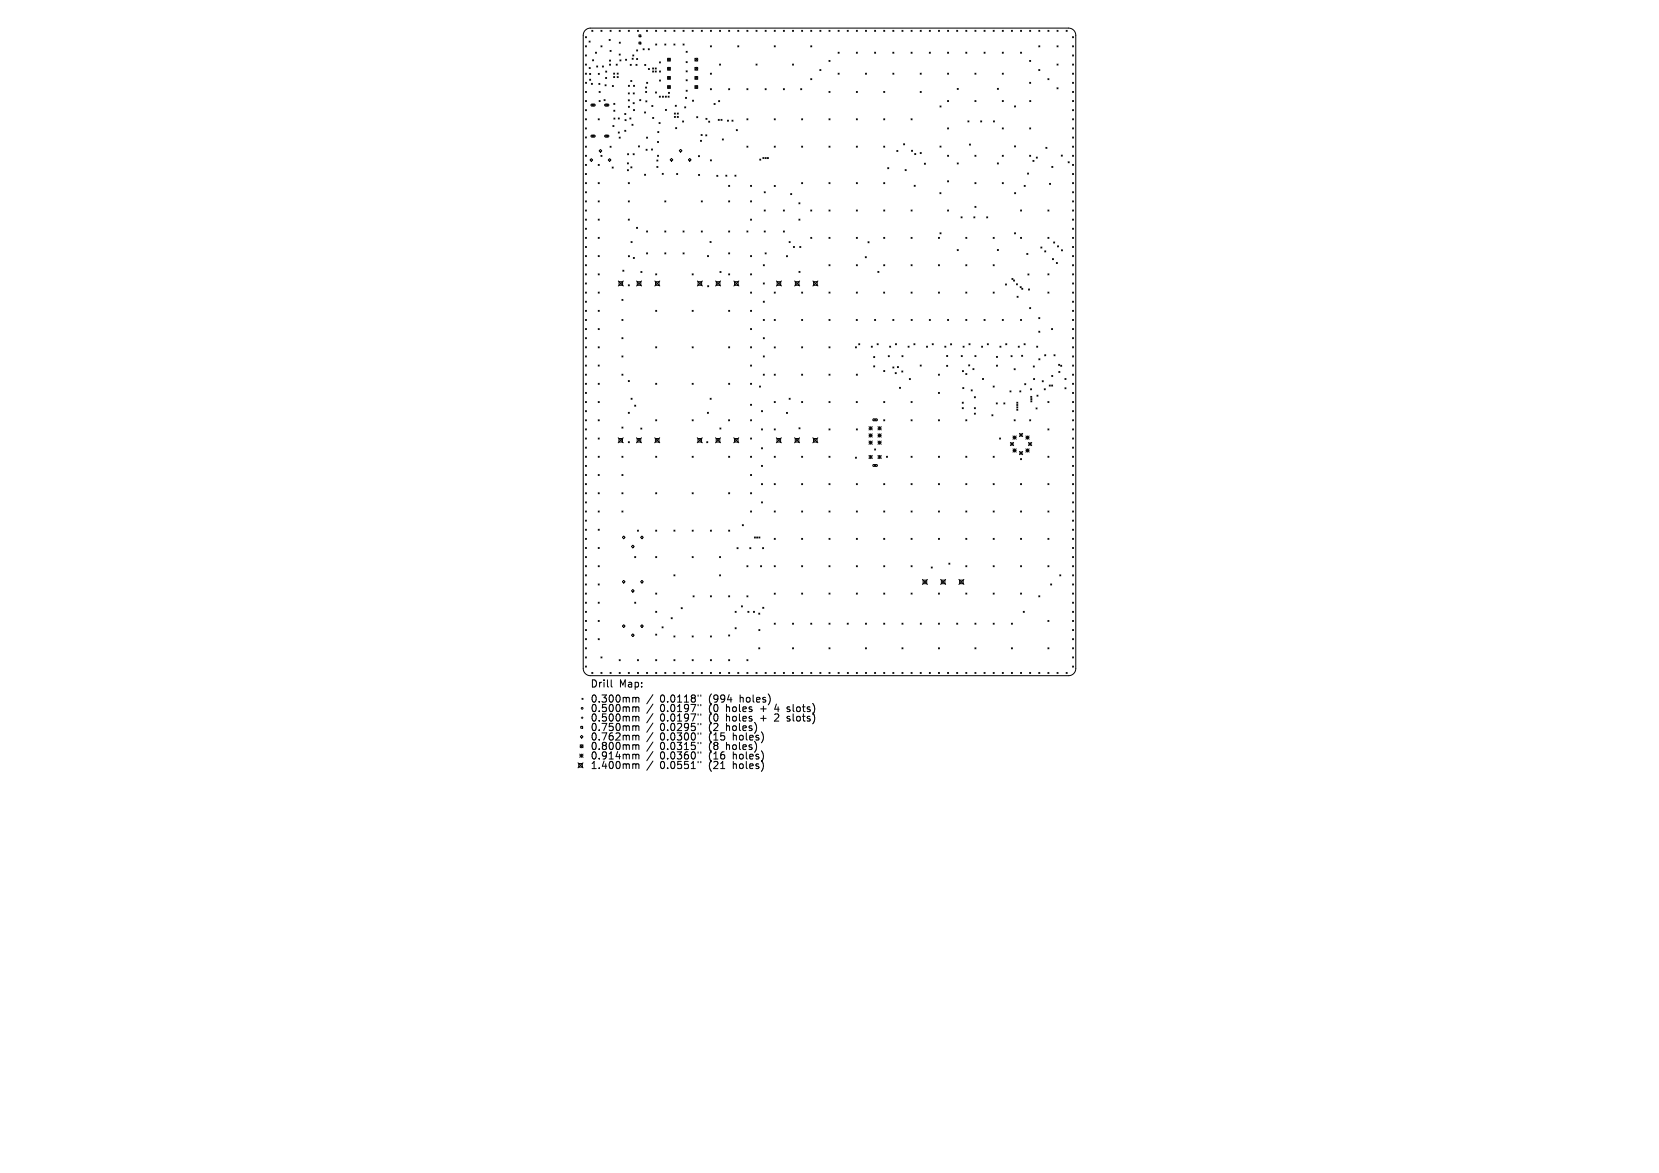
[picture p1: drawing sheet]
<svg xmlns="http://www.w3.org/2000/svg" width="297mm" height="210mm" viewBox="0 0 297 210" stroke-linecap="round" stroke-linejoin="round" font-family="sans-serif">
<defs><g id="words">
<g font-size="1.8">
<text x="105.7" y="123.3">Drill</text>
<text x="105.7" y="126">0.300mm</text>
<text x="110.8" y="123.3">Map:</text>
<text x="118.2" y="126">0.0118&quot;</text>
<text x="127" y="126">(994</text>
<text x="132.6" y="126">holes)</text>
<text x="105.7" y="127.7">0.500mm</text>
<text x="105.7" y="129.3">0.500mm</text>
<text x="105.7" y="131">0.750mm</text>
<text x="118.2" y="127.7">0.0197&quot;</text>
<text x="118.2" y="129.3">0.0197&quot;</text>
<text x="118.2" y="131">0.0295&quot;</text>
<text x="127" y="127.7">(0</text>
<text x="127" y="129.3">(0</text>
<text x="127" y="131">(2</text>
<text x="130.2" y="127.7">holes</text>
<text x="130.2" y="129.3">holes</text>
<text x="130.2" y="131">holes)</text>
<text x="136.4" y="127.7">+</text>
<text x="136.4" y="129.3">+</text>
<text x="139.1" y="127.7">4</text>
<text x="139.1" y="129.3">2</text>
<text x="141.5" y="127.7">slots)</text>
<text x="141.5" y="129.3">slots)</text>
<text x="105.7" y="132.7">0.762mm</text>
<text x="105.7" y="134.4">0.800mm</text>
<text x="105.7" y="136.1">0.914mm</text>
<text x="105.7" y="137.9">1.400mm</text>
<text x="118.2" y="132.7">0.0300&quot;</text>
<text x="118.2" y="134.4">0.0315&quot;</text>
<text x="118.2" y="136.1">0.0360&quot;</text>
<text x="118.2" y="137.9">0.0551&quot;</text>
<text x="127" y="132.7">(15</text>
<text x="127" y="134.4">(8</text>
<text x="127" y="136.1">(16</text>
<text x="127" y="137.9">(21</text>
<text x="130.2" y="134.4">holes)</text>
<text x="131.4" y="132.7">holes)</text>
<text x="131.4" y="136.1">holes)</text>
<text x="131.4" y="137.9">holes)</text>
</g>
</g></defs>
<g fill="none" stroke="#000" stroke-width=".18">
<path d="M104.8 5.4l.5-.3 .4-.1h85.6a1.29 1.29 0 0 1 1.3 1.3v113.4a1.29 1.29 0 0 1-1.3 1.3h-85.6a1.29 1.29 0 0 1-1.3-1.3v-113.4l.1-.5zM104.8 6.6l.2 .2M104.8 8.2l.2 .2M104.8 9.8l.2 .2M104.8 11.5l.2 .2M104.8 13.1l.2 .2M104.8 16.4l.2 .2M104.8 18l.2 .2M104.8 19.6l.2 .2M104.8 14.7l.2 .2M105 6.6l-.2 .2M105 8.2l-.2 .2"/>
<path d="M105 9.8l-.2 .2M105 11.5l-.2 .2M105 13.1l-.2 .2M105 16.4l-.2 .2M105 18l-.2 .2M105 19.6l-.2 .2M105 14.7l-.2 .2M105.5 7.4l.2 .1M105.5 12.1l.2 .2M105.6 13.1l.1 .2M105.6 14.2l.1 .2M105.7 7.4l-.2 .1"/>
<path d="M105.7 12.1l-.2 .2M105.7 13.1l-.1 .2M105.7 14.2l-.1 .2M105.8 18.7h.6l.2 .2-.2 .1h-.5zM105.9 14.9l.2 .2M105.9 5.4l.2 .2M106.1 14.9l-.2 .2M106.1 10.7l.2 .2M106.1 5.4l-.2 .2M106.3 10.7l-.2 .2M106.6 9.3l.2 .2M106.8 9.3l-.2 .2"/>
<path d="M106.8 11.8l.2 .2M107 11.8l-.2 .2M107.1 13.1l.2 .2M107.2 14.9l.2 .2M107.3 16.4l.1 .2M107.3 18l.1 .2M107.3 13.1l-.2 .2M107.4 14.9l-.2 .2M107.4 16.4l-.1 .2M107.4 18l-.1 .2M107.6 5.4l.2 .2M107.6 8.2l.2 .2"/>
<path d="M107.8 5.4l-.2 .2M107.8 8.2l-.2 .2M107.8 11.8l.2 .2M108 11.8l-.2 .2M108.1 17.8l.2 .2M108.3 18.7h.6l.1 .1-.1 .2h-.5zM108.3 15.2l.2 .2M108.3 17.8l-.2 .2M108.4 13.9l.2 .2M108.4 12.7l.2 .2M108.5 15.2l-.2 .2M108.6 13.9l-.2 .2"/>
<path d="M108.6 12.7l-.2 .2M109.1 7.1l.1 .2M109.1 10.7l.2 .2M109.1 11.5l.2 .2M109.2 5.4l.2 .2M109.2 9l.2 .2M109.2 7.1l-.1 .2M109.3 10.7l-.2 .2M109.3 11.5l-.2 .2M109.4 5.4l-.2 .2M109.4 9l-.2 .2M109.6 15.3l.2 .2"/>
<path d="M109.8 15.3l-.2 .2M109.9 13.1l.1 .2M109.9 13.7l.1 .2M109.9 19.7l.2 .2M109.9 18.5l.2 .2M110 13.1l-.1 .2M110 13.7l-.1 .2M110.1 18.5l-.2 .2M110.1 19.7l-.2 .2M110.3 11.5l.2 .2M110.5 13.7l.2 .2M110.5 13.1l.2 .2"/>
<path d="M110.5 11.5l-.2 .2M110.7 13.1l-.2 .2M110.7 13.7l-.2 .2M110.8 5.4l.2 .2M110.8 9.7l.2 .2M110.9 7.5l.2 .2M111 10.7l.2 .2M111 5.4l-.2 .2M111 9.7l-.2 .2M111.1 7.5l-.2 .2M111.2 10.7l-.2 .2M112 10.6l.2 .2"/>
<path d="M112.2 10.6l-.2 .2M112.5 5.4l.2 .2M112.5 16.6l.2 .2M112.5 17.9l.2 .2M112.5 19l.2 .2M112.5 15.3l.2 .2M112.7 5.4l-.2 .2M112.7 16.6l-.2 .2M112.7 17.9l-.2 .2M112.7 19l-.2 .2M112.7 15.3l-.2 .2M112.8 11.5l.2 .2"/>
<path d="M112.9 14.4l.2 .2M113 11.5l-.2 .2M113.1 14.4l-.2 .2M113.2 10.4l.2 .2M113.3 9.8l.2 .2M113.3 18.4l.2 .2M113.4 10.4l-.2 .2M113.4 16.6l.2 .2M113.4 15.3l.2 .2M113.4 19.6l.2 .2M113.5 9.8l-.2 .2M113.5 18.4l-.2 .2"/>
<path d="M113.6 16.6l-.2 .2M113.6 15.3l-.2 .2M113.6 19.6l-.2 .2M113.9 11.5l.1 .2M114 10.5l.2 .2M114 8.9l.2 .2M114 11.5l-.1 .2M114.1 5.4l.2 .2M114.2 10.5l-.2 .2M114.2 8.9l-.2 .2M114.3 5.4l-.2 .2M114.4 6.2h.3v.4h-.3z"/>
<path d="M114.4 7.5h.3v.4h-.3zM114.5 17.8l.2 .2M114.7 17.8l-.2 .2M115.1 8.7l.2 .2M115.3 8.7l-.2 .2M115.4 11.5l.2 .2M115.6 15.6l.2 .2M115.6 16.4l.2 .2M115.6 11.5l-.2 .2M115.6 18l.2 .2M115.7 5.4l.2 .2M115.8 15.6l-.2 .2"/>
<path d="M115.8 14.7l.2 .2M115.8 16.4l-.2 .2M115.8 18l-.2 .2M115.9 5.4l-.2 .2M116 14.7l-.2 .2M116.1 8.7l.1 .2M116.1 12.3l.2 .2M116.2 8.7l-.1 .2M116.3 12.3l-.2 .2M116.7 18.9l.2 .2M116.8 12.2l.2 .2M116.8 12.7l.2 .2"/>
<path d="M116.9 18.9l-.2 .2M117 12.2l-.2 .2M117 12.7l-.2 .2M117.3 12.2l.2 .2M117.3 12.7l.2 .2M117.3 16.5l.2 .2M117.4 5.4l.2 .2M117.4 7.9l.2 .2M117.5 12.7l-.2 .2M117.5 12.2l-.2 .2M117.5 16.5l-.2 .2M117.6 5.4l-.2 .2"/>
<path d="M117.6 7.9l-.2 .2M118 17.2l.2 .2M118 11.1l.2 .2M118.1 12.7l.2 .2M118.1 14.3l.2 .2M118.2 17.2l-.2 .2M118.2 11.1l-.2 .2M118.3 12.7l-.2 .2M118.3 14.3l-.2 .2M118.6 17.2l.2 .2M118.8 17.2l-.2 .2M119 5.4l.2 .2"/>
<path d="M119 7.9l.2 .2M119.1 17.2l.2 .2M119.1 19.6l.2 .2M119.2 5.4l-.2 .2M119.2 7.9l-.2 .2M119.3 17.2l-.2 .2M119.3 19.6l-.2 .2M119.5 12.1l.5 .5M119.5 13.7l.5 .5M119.5 10.4l.5 .5M119.5 15.3l.5 .5M119.6 17.2l.2 .2"/>
<path d="M119.7 16.5l.2 .2M119.8 17.2l-.2 .2M119.9 16.5l-.2 .2M120 15.3l-.5 .5M120 10.4l-.5 .5M120 12.1l-.5 .5M120 13.7l-.5 .5M120.6 5.4l.2 .2M120.6 7.9l.2 .2M120.8 5.4l-.2 .2M120.8 7.9l-.2 .2M120.9 18.8l.2 .2"/>
<path d="M121.1 18.8l-.2 .2M122.3 5.4l.2 .2M122.3 7.9l.2 .2M122.5 5.4l-.2 .2M122.5 7.9l-.2 .2M122.6 19.1l.2 .2M122.7 17.4l.2 .2M122.8 19.1l-.2 .2M122.8 9.2l.2 .2M122.8 11l.2 .2M122.8 12.7l.2 .2M122.8 14.3l.2 .2"/>
<path d="M122.8 16.2l.2 .1M122.9 17.4l-.2 .2M123 11l-.2 .2M123 9.2l-.2 .2M123 12.7l-.2 .2M123 14.3l-.2 .2M123 16.2l-.2 .1M123.9 5.4l.2 .2M124 17.9l.2 .2M124.1 5.4l-.2 .2M124.2 17.9l-.2 .2M124.4 13.7l.5 .5"/>
<path d="M124.4 15.3l.5 .5M124.4 10.4l.5 .5M124.4 12.1l.5 .5M124.9 10.4l-.5 .5M124.9 12.1l-.5 .5M124.9 13.7l-.5 .5M124.9 15.3l-.5 .5M125.5 5.4l.2 .2M125.7 5.4l-.2 .2M127.2 5.4l.2 .2M127.2 8.2l.2 .2M127.2 13.1l.2 .2"/>
<path d="M127.2 15.9l.2 .2M127.4 5.4l-.2 .2M127.4 15.9l-.2 .2M127.4 8.2l-.2 .2M127.4 13.1l-.2 .2M127.8 18.5l.2 .2M128 18.5l-.2 .2M128.6 18l.2 .2M128.8 5.4l.2 .2M128.8 11.5l.2 .2M128.8 18l-.2 .2M129 5.4l-.2 .2"/>
<path d="M129 11.5l-.2 .2M130.4 5.4l.2 .2M130.4 15.9l.2 .2M130.6 5.4l-.2 .2M130.6 15.9l-.2 .2M132.1 5.4l.2 .2M132.1 8.2l.2 .2M132.3 5.4l-.2 .2M132.3 8.2l-.2 .2M133.7 5.4l.2 .2M133.7 15.9l.2 .2M133.9 15.9l-.2 .2"/>
<path d="M133.9 5.4l-.2 .2M135.3 11.5l.2 .2M135.3 5.4l.2 .2M135.5 5.4l-.2 .2M135.5 11.5l-.2 .2M137 5.4l.2 .2M137 15.9l.2 .2M137.2 5.4l-.2 .2M137.2 15.9l-.2 .2M138.6 5.4l.2 .2M138.6 8.2l.2 .2M138.8 5.4l-.2 .2"/>
<path d="M138.8 8.2l-.2 .2M140.2 5.4l.2 .2M140.2 15.9l.2 .2M140.4 5.4l-.2 .2M140.4 15.9l-.2 .2M141.9 11.5l.2 .2M141.9 5.4l.2 .2M142.1 5.4l-.2 .2M142.1 11.5l-.2 .2M143.3 15.9l.2 .2M143.5 5.4l.2 .2M143.5 15.9l-.2 .2"/>
<path d="M143.7 5.4l-.2 .2M145.1 5.4l.2 .2M145.1 8.2l.2 .2M145.1 14.1l.2 .2M145.3 5.4l-.2 .2M145.3 8.2l-.2 .2M145.3 14.1l-.2 .2M146.8 5.4l.2 .2M146.8 12.4l.2 .2M147 5.4l-.2 .2M147 12.4l-.2 .2M148.4 5.4l.2 .2"/>
<path d="M148.4 10.8l.2 .2M148.4 16.4l.2 .2M148.6 5.4l-.2 .2M148.6 16.4l-.2 .2M148.6 10.8l-.2 .2M150 13.1l.2 .2M150 5.4l.2 .2M150 9.3l.2 .2M150.2 5.4l-.2 .2M150.2 9.3l-.2 .2M150.2 13.1l-.2 .2M151.7 5.4l.2 .2"/>
<path d="M151.9 5.4l-.2 .2M153.3 16.4l.2 .2M153.3 5.4l.2 .2M153.3 9.3l.2 .2M153.5 5.4l-.2 .2M153.5 9.3l-.2 .2M153.5 16.4l-.2 .2M154.9 5.4l.2 .2M154.9 13.1l.2 .2M155.1 5.4l-.2 .2M155.1 13.1l-.2 .2M156.6 5.4l.2 .2"/>
<path d="M156.6 9.3l.2 .2M156.8 5.4l-.2 .2M156.8 9.3l-.2 .2M158.2 16.4l.2 .2M158.2 5.4l.2 .2M158.4 5.4l-.2 .2M158.4 16.4l-.2 .2M159.8 5.4l.2 .2M159.8 9.3l.2 .2M159.8 13.1l.2 .2M160 5.4l-.2 .2M160 9.3l-.2 .2"/>
<path d="M160 13.1l-.2 .2M161.5 5.4l.2 .2M161.7 5.4l-.2 .2M163.1 5.4l.2 .2M163.1 9.3l.2 .2M163.3 5.4l-.2 .2M163.3 9.3l-.2 .2M164.7 5.4l.2 .2M164.7 13.1l.2 .2M164.7 16.4l.2 .2M164.9 5.4l-.2 .2M164.9 13.1l-.2 .2"/>
<path d="M164.9 16.4l-.2 .2M166.4 5.4l.2 .2M166.4 9.3l.2 .2M166.6 5.4l-.2 .2M166.6 9.3l-.2 .2M168 5.4l.2 .2M168.2 5.4l-.2 .2M168.3 19l.2 .2M168.5 19l-.2 .2M169.6 18l.2 .2M169.6 5.4l.2 .2M169.6 9.3l.2 .2"/>
<path d="M169.6 13.1l.2 .2M169.8 5.4l-.2 .2M169.8 9.3l-.2 .2M169.8 18l-.2 .2M169.8 13.1l-.2 .2M171.3 5.4l.2 .2M171.4 15.8l.2 .2M171.5 5.4l-.2 .2M171.6 15.8l-.2 .2M172.9 5.4l.2 .2M172.9 9.3l.2 .2M173.1 5.4l-.2 .2"/>
<path d="M173.1 9.3l-.2 .2M174.5 18l.2 .2M174.5 5.4l.2 .2M174.5 13.1l.2 .2M174.7 18l-.2 .2M174.7 13.1l-.2 .2M174.7 5.4l-.2 .2M176.2 5.4l.2 .2M176.2 9.3l.2 .2M176.4 9.3l-.2 .2M176.4 5.4l-.2 .2M177.8 5.4l.2 .2"/>
<path d="M178 5.4l-.2 .2M178.5 15.8l.2 .2M178.7 15.8l-.2 .2M179.4 18l.2 .2M179.4 5.4l.2 .2M179.4 9.3l.2 .2M179.4 13.1l.2 .2M179.6 5.4l-.2 .2M179.6 9.3l-.2 .2M179.6 13.1l-.2 .2M179.6 18l-.2 .2M181.1 5.4l.2 .2"/>
<path d="M181.3 5.4l-.2 .2M181.6 19l.2 .2M181.8 19l-.2 .2M182.7 5.4l.2 .2M182.7 9.3l.2 .2M182.9 9.3l-.2 .2M182.9 5.4l-.2 .2M184.3 5.4l.2 .2M184.3 10.8l.2 .2M184.3 14.7l.2 .2M184.3 18l.2 .2M184.5 5.4l-.2 .2"/>
<path d="M184.5 10.8l-.2 .2M184.5 14.7l-.2 .2M184.5 18l-.2 .2M186 12.4l.2 .2M186 5.4l.2 .2M186 8.2l.2 .2M186.2 5.4l-.2 .2M186.2 12.4l-.2 .2M186.2 8.2l-.2 .2M187.6 14.1l.2 .2M187.6 5.4l.2 .2M187.8 5.4l-.2 .2"/>
<path d="M187.8 14.1l-.2 .2M189.2 15.7l.2 .2M189.2 11.5l.2 .2M189.2 5.4l.2 .2M189.2 8.2l.2 .2M189.4 11.5l-.2 .2M189.4 8.2l-.2 .2M189.4 5.4l-.2 .2M189.4 15.7l-.2 .2M190.9 5.4l.2 .2M191.1 5.4l-.2 .2M192 19.6l.2 .2"/>
<path d="M192 13.1l.2 .2M192 11.5l.2 .2M192 9.8l.2 .2M192 6.6l.2 .2M192 8.2l.2 .2M192 14.7l.2 .2M192 16.4l.2 .2M192 18l.2 .2M192.2 9.8l-.2 .2M192.2 13.1l-.2 .2M192.2 19.6l-.2 .2M192.2 14.7l-.2 .2"/>
<path d="M192.2 18l-.2 .2M192.2 6.6l-.2 .2M192.2 8.2l-.2 .2M192.2 11.5l-.2 .2M192.2 16.4l-.2 .2M104.8 21.3l.2 .2M104.8 22.9l.2 .2M104.8 24.5l.2 .2M104.8 26.2l.2 .2M104.8 27.8l.2 .2M104.8 29.4l.2 .2M104.8 31.1l.2 .2"/>
<path d="M104.8 32.7l.2 .2M104.8 34.3l.2 .2M104.8 36l.2 .2M104.8 37.6l.2 .2M104.8 39.2l.2 .2M105 21.3l-.2 .2M105 22.9l-.2 .2M105 24.5l-.2 .2M105 26.2l-.2 .2M105 27.8l-.2 .2M105 29.4l-.2 .2M105 31.1l-.2 .2"/>
<path d="M105 32.7l-.2 .2M105 34.3l-.2 .2M105 36l-.2 .2M105 37.6l-.2 .2M105 39.2l-.2 .2M105.6 28.6l.3-.2 .2 .2-.2 .3zM105.8 24.3l.6-.1 .2 .2-.2 .1h-.5zM107.1 21.3l.2 .2M107.1 29.4l.2 .2M107.1 32.7l.2 .2M107.1 36l.2 .2M107.1 39.2l.2 .2"/>
<path d="M107.3 27l.2-.2 .2 .2-.2 .3zM107.3 21.3l-.2 .2M107.3 29.4l-.2 .2M107.3 32.7l-.2 .2M107.3 36l-.2 .2M107.3 39.2l-.2 .2M107.6 27.8l.2 .2M107.8 27.8l-.2 .2M108.3 24.3l.6-.1 .1 .2-.1 .1h-.5zM108.9 28.6l.2-.2 .3 .2-.3 .3zM109.2 26.2l.2 .2M109.4 26.2l-.2 .2"/>
<path d="M109.6 29.9l.2 .2M109.7 22.5l.2 .2M109.8 29.9l-.2 .2M109.9 21.1l.2 .2M109.9 22.5l-.2 .2M110.1 21.1l-.2 .2M110.7 21.1l.2 .2M110.7 23.6l.2 .2M110.8 24.5l.2 .2M110.9 21.1l-.2 .2M110.9 23.6l-.2 .2M111 24.5l-.2 .2"/>
<path d="M111.8 20.3l.2 .2M111.8 23.3l.2 .2M111.9 21.4l.2 .2M112 20.3l-.2 .2M112 23.3l-.2 .2M112.1 21.4l-.2 .2M112.3 30.4l.2 .2M112.3 29.2l.2 .1M112.3 27.5l.2 .2M112.5 32.7l.2 .2M112.5 36l.2 .2M112.5 39.2l.2 .2"/>
<path d="M112.5 29.2l-.2 .1M112.5 30.4l-.2 .2M112.5 27.5l-.2 .2M112.7 32.7l-.2 .2M112.7 36l-.2 .2M112.7 39.2l-.2 .2M112.8 21.1l.2 .2M112.9 29.9l.2 .2M113 21.1l-.2 .2M113.1 29.9l-.2 .2M113.1 22.2l.2 .2M113.3 22.2l-.2 .2"/>
<path d="M113.3 27.5l.2 .2M113.5 27.5l-.2 .2M114.3 26.1l.2 .2M114.5 26.1l-.2 .2M115.4 20l.2 .2M115.4 31.2l.2 .2M115.6 20l-.2 .2M115.6 31.2l-.2 .2M115.7 26.7l.1 .2M115.7 24.5l.2 .2M115.8 26.7l-.1 .2M115.9 24.5l-.2 .2"/>
<path d="M116.6 26.7l.2 .2M116.8 26.7l-.2 .2M116.8 21l.2 .2M117 21l-.2 .2M117.6 28.6l.2 .2M117.6 29.8l.2 .2M117.7 25.3l.2 .2M117.7 27.8l.2 .2M117.8 23.6l.1 .1M117.8 28.6l-.2 .2M117.8 29.8l-.2 .2M117.9 25.3l-.2 .2"/>
<path d="M117.9 27.8l-.2 .2M117.9 23.6l-.1 .1M118 21.9l.2 .2M118.2 21.9l-.2 .2M118.6 31l.1 .2M118.7 31l-.1 .2M119 36l.2 .2M119.2 36l-.2 .2M120 28.6l.2-.2 .3 .2-.3 .3zM120.7 20.2l.2 .2M120.7 20.8l.2 .2M120.9 20.2l-.2 .2"/>
<path d="M120.9 20.8l-.2 .2M121 22.8l.1 .2M121.1 31.1l.2 .2M121.1 22.8l-.1 .2M121.2 20.2l.2 .2M121.2 20.8l.2 .2M121.3 31.1l-.2 .2M121.4 20.2l-.2 .2M121.4 20.8l-.2 .2M121.8 26.7l.3 .3-.3 .2-.2-.2zM122.2 21.7l.2 .2M122.4 21.7l-.2 .2"/>
<path d="M123.5 28.4l.2 .2-.2 .3-.3-.3zM124.7 20.9l.2 .2M124.9 20.9l-.2 .2M125 27.9l.2 .2M125.1 31.2l.1 .2M125.2 27.9l-.2 .2M125.2 31.2l-.1 .2M125.4 25.1l.2 .2M125.5 24.1l.2 .2M125.5 36l.2 .2M125.6 25.1l-.2 .2M125.7 24.1l-.2 .2"/>
<path d="M125.7 36l-.2 .2M126.3 24.1l.2 .2M126.4 21.2l.2 .2M126.5 24.1l-.2 .2M126.6 21.2l-.2 .2M126.9 21.7l.2 .2M127.1 21.7l-.2 .2M127.2 28.6l.2 .2M127.4 28.6l-.2 .2M128.3 31.4l.2 .2M128.5 31.4l-.2 .2M128.6 21.4l.2 .2"/>
<path d="M128.8 21.4l-.2 .2M129.1 21.4l.2 .2M129.3 21.4l-.2 .2M129.3 24.9l.2 .2M129.5 24.9l-.2 .2M129.9 31.4l.2 .1M130.1 31.4l-.2 .1M130.2 21.5l.2 .2M130.4 21.5l-.2 .2M130.4 33.2l.2 .2M130.4 36l.2 .2M130.6 36l-.2 .2"/>
<path d="M130.6 33.2l-.2 .2M131 21.5l.2 .2M131.2 21.5l-.2 .2M131.6 31.4l.2 .1M131.8 31.4l-.2 .1M131.8 23.2l.2 .2M132 23.2l-.2 .2M133.7 21.3l.2 .2M133.7 26.2l.2 .2M133.9 26.2l-.2 .2M133.9 21.3l-.2 .2M134.4 36l.2 .2"/>
<path d="M134.4 33.2l.2 .2M134.4 39.2l.2 .2M134.6 33.2l-.2 .2M134.6 36l-.2 .2M134.6 39.2l-.2 .2M136 28.5l.2 .2M136.2 28.5l-.2 .2M136.6 28.2l.2 .2M136.8 28.2l-.2 .2M136.8 34.3l.2 .2M136.8 37.6l.2 .2M137 28.2l.2 .2"/>
<path d="M137 34.3l-.2 .2M137 37.6l-.2 .2M137.2 28.2l-.2 .2M137.4 28.2l.2 .2M137.6 28.2l-.2 .2M138.6 26.2l.2 .2M138.6 21.3l.2 .2M138.6 33.2l.2 .2M138.8 21.3l-.2 .2M138.8 26.2l-.2 .2M138.8 33.2l-.2 .2M140.2 37.6l.2 .2"/>
<path d="M140.4 37.6l-.2 .2M141.5 34.7l.2 .1M141.7 34.7l-.2 .1M143 39.2l.2 .2M143 36.3l.2 .2M143.2 39.2l-.2 .2M143.2 36.3l-.2 .2M143.5 26.2l.2 .2M143.5 21.3l.2 .2M143.5 32.7l.2 .2M143.7 21.3l-.2 .2M143.7 32.7l-.2 .2"/>
<path d="M143.7 26.2l-.2 .2M145.1 37.6l.2 .2M145.3 37.6l-.2 .2M148.4 37.6l.2 .2M148.4 21.3l.2 .2M148.4 26.2l.2 .2M148.4 32.7l.2 .2M148.6 37.6l-.2 .2M148.6 21.3l-.2 .2M148.6 26.2l-.2 .2M148.6 32.7l-.2 .2M153.3 21.3l.2 .2"/>
<path d="M153.3 26.2l.2 .2M153.3 37.6l.2 .2M153.3 32.7l.2 .2M153.5 26.2l-.2 .2M153.5 32.7l-.2 .2M153.5 37.6l-.2 .2M153.5 21.3l-.2 .2M158.2 21.3l.2 .2M158.2 26.2l.2 .2M158.2 37.6l.2 .2M158.2 32.7l.2 .2M158.4 21.3l-.2 .2"/>
<path d="M158.4 32.7l-.2 .2M158.4 37.6l-.2 .2M158.4 26.2l-.2 .2M158.9 30l.2 .2M159.1 30l-.2 .2M160.6 26.9l.1 .2M160.7 26.9l-.1 .2M161.8 25.7l.2 .2M162 25.7l-.2 .2M162 30.4l.2 .2M162.2 30.4l-.2 .2M163.1 21.3l.2 .2"/>
<path d="M163.1 37.6l.2 .2M163.2 26.9l.2 .2M163.3 37.6l-.2 .2M163.3 21.3l-.2 .2M163.4 26.9l-.2 .2M163.7 33.2l.1 .2M163.8 27.5l.1 .2M163.8 33.2l-.1 .2M163.9 27.5l-.1 .2M164.7 27.3l.2 .2M164.9 27.3l-.2 .2M165.5 29.2l.2 .2"/>
<path d="M165.7 29.2l-.2 .2M168.3 34.5l.2 .2M168.3 26.1l.2 .2M168.5 34.5l-.2 .2M168.5 26.1l-.2 .2M169.6 27.8l.2 .2M169.6 22.9l.2 .2M169.6 32.4l.2 .2M169.6 37.6l.2 .2M169.8 22.9l-.2 .2M169.8 27.8l-.2 .2M169.8 32.4l-.2 .2"/>
<path d="M169.8 37.6l-.2 .2M171.4 29.2l.2 .2M171.6 29.2l-.2 .2M172 38.8l.2 .2M172.2 38.8l-.2 .2M173.3 21.6l.2 .2M173.5 21.6l-.2 .2M173.6 25.8l.1 .2M173.7 25.8l-.1 .2M174.3 38.8l.2 .2M174.5 38.8l-.2 .2M174.5 27.8l.2 .2"/>
<path d="M174.5 32.7l.2 .2M174.5 36.9l.2 .2M174.7 32.7l-.2 .2M174.7 27.8l-.2 .2M174.7 36.9l-.2 .2M175.6 21.6l.2 .2M175.8 21.6l-.2 .2M176.6 38.8l.2 .2M176.8 38.8l-.2 .2M177.8 21.6l.2 .2M178 21.6l-.2 .2M178.5 29.2l.2 .2"/>
<path d="M178.7 29.2l-.2 .2M179.4 32.7l.2 .2M179.4 22.9l.2 .2M179.4 27.8l.2 .2M179.6 32.7l-.2 .2M179.6 22.9l-.2 .2M179.6 27.8l-.2 .2M181.6 26.1l.2 .2M181.6 34.5l.2 .2M181.8 26.1l-.2 .2M181.8 34.5l-.2 .2M182.7 37.6l.2 .2"/>
<path d="M182.9 37.6l-.2 .2M183.3 33.2l.2 .2M183.5 33.2l-.2 .2M184 31l.1 .2M184.1 31l-.1 .2M184.3 22.9l.2 .2M184.3 27.8l.2 .2M184.5 27.8l-.2 .2M184.5 22.9l-.2 .2M184.9 28.7l.2 .2M185.1 28.7l-.2 .2M185.5 28.1l.2 .2"/>
<path d="M185.7 28.1l-.2 .2M187.2 26.4l.2 .2M187.4 26.4l-.2 .2M187.6 37.6l.2 .2M187.8 37.6l-.2 .2M187.9 32.8l.2 .2M188.1 32.8l-.2 .2M188.3 29.8l.2 .2M188.5 29.8l-.2 .2M190 27.8l.2 .2M190.2 27.8l-.2 .2M191.2 29l.2 .1"/>
<path d="M191.4 29l-.2 .1M192 21.3l.2 .2M192 22.9l.2 .2M192 24.5l.2 .2M192 26.2l.2 .2M192 27.8l.2 .2M192 29.4l.2 .2M192 31.1l.2 .2M192 32.7l.2 .2M192 34.3l.2 .2M192 36l.2 .2M192 37.6l.2 .2"/>
<path d="M192 39.2l.2 .2M192.2 34.3l-.2 .2M192.2 26.2l-.2 .2M192.2 36l-.2 .2M192.2 21.3l-.2 .2M192.2 29.4l-.2 .2M192.2 24.5l-.2 .2M192.2 22.9l-.2 .2M192.2 27.8l-.2 .2M192.2 31.1l-.2 .2M192.2 32.7l-.2 .2M192.2 37.6l-.2 .2"/>
<path d="M192.2 39.2l-.2 .2M104.8 40.9l.2 .2M104.8 42.5l.2 .2M104.8 44.1l.2 .2M104.8 45.8l.2 .2M104.8 47.4l.2 .2M104.8 49l.2 .2M104.8 50.7l.2 .2M104.8 52.3l.2 .2M104.8 53.9l.2 .2M104.8 55.6l.2 .2M104.8 57.2l.2 .2"/>
<path d="M104.8 58.8l.2 .2M105 40.9l-.2 .2M105 42.5l-.2 .2M105 44.1l-.2 .2M105 45.8l-.2 .2M105 47.4l-.2 .2M105 49l-.2 .2M105 50.7l-.2 .2M105 52.3l-.2 .2M105 53.9l-.2 .2M105 55.6l-.2 .2M105 57.2l-.2 .2"/>
<path d="M105 58.8l-.2 .2M107.1 42.5l.2 .2M107.1 45.8l.2 .2M107.1 49l.2 .2M107.1 52.3l.2 .2M107.1 55.6l.2 .2M107.1 58.8l.2 .2M107.3 42.5l-.2 .2M107.3 45.8l-.2 .2M107.3 49l-.2 .2M107.3 52.3l-.2 .2M107.3 55.6l-.2 .2"/>
<path d="M107.3 58.8l-.2 .2M110.7 50.3l.9 .9M110.8 50.4h.7v.7h-.7zM111.3 57.2l.2 .2M111.3 53.6l.2 .2M111.5 48.4l.2 .2M111.5 57.2l-.2 .2M111.5 53.6l-.2 .2M111.6 50.3l-.9 .9M111.7 48.4l-.2 .2M112.5 51l.2 .2M112.5 45.8l.2 .2"/>
<path d="M112.7 51l-.2 .2M112.7 45.8l-.2 .2M113 43.2l.2 .2M113.2 43.2l-.2 .2M113.4 46.1l.2 .2M113.6 46.1l-.2 .2M113.9 40.7l.2 .2M114 50.3l.9 .9M114.1 50.4h.6v.7h-.6zM114.1 40.7l-.2 .2M114.7 48.6l.2 .2M114.9 50.3l-.9 .9"/>
<path d="M114.9 48.6l-.2 .2M115.7 45.3l.2 .2M115.7 41.4l.2 .1M115.9 41.4l-.2 .1M115.9 45.3l-.2 .2M117.2 50.3l.9 .9M117.4 50.4h.6v.7h-.6zM117.4 49l.2 .2M117.4 55.6l.2 .2M117.6 49l-.2 .2M117.6 55.6l-.2 .2M118.1 50.3l-.9 .9"/>
<path d="M119 41.4l.2 .1M119 45.3l.2 .2M119.2 41.4l-.2 .1M119.2 45.3l-.2 .2M122.3 41.4l.2 .1M122.3 45.3l.2 .2M122.5 41.4l-.2 .1M122.5 45.3l-.2 .2M123.9 55.6l.2 .2M123.9 49l.2 .2M124.1 55.6l-.2 .2M124.1 49l-.2 .2"/>
<path d="M124.8 50.3l.9 .9M125 50.4h.6v.7h-.6zM125.5 41.4l.2 .1M125.7 41.4l-.2 .1M125.7 50.3l-.9 .9M126.7 45.8l.1 .2M126.7 51.1l.2 .2M126.8 45.8l-.1 .2M126.9 51.1l-.2 .2M127.1 43.2l.2 .2M127.3 43.2l-.2 .2M128.1 50.3l.9 .9"/>
<path d="M128.2 50.4h.7v.7h-.7zM128.9 48.6l.2 .2M129 50.3l-.9 .9M129.1 48.6l-.2 .2M130.4 55.6l.2 .2M130.4 41.4l.2 .1M130.4 45.3l.2 .2M130.4 49l.2 .2M130.6 41.4l-.2 .1M130.6 45.3l-.2 .2M130.6 49l-.2 .2M130.6 55.6l-.2 .2"/>
<path d="M131.4 50.3l.9 .9M131.5 50.4h.6v.7h-.6zM132.3 50.3l-.9 .9M133.7 41.4l.2 .1M133.9 41.4l-.2 .1M134.4 45.8l.2 .2M134.4 58.8l.2 .2M134.4 49l.2 .2M134.4 52.3l.2 .2M134.4 55.6l.2 .2M134.6 45.8l-.2 .2M134.6 49l-.2 .2"/>
<path d="M134.6 52.3l-.2 .2M134.6 55.6l-.2 .2M134.6 58.8l-.2 .2M136.6 47.4l.2 .2M136.6 50.7l.2 .2M136.6 53.9l.2 .2M136.6 57.2l.2 .2M136.8 41.4l.2 .1M136.8 47.4l-.2 .2M136.8 50.7l-.2 .2M136.8 53.9l-.2 .2M136.8 57.2l-.2 .2"/>
<path d="M137 45.3l.2 .2M137 41.4l-.2 .1M137.2 45.3l-.2 .2M138.6 57.2l.2 .2M138.6 52.3l.2 .2M138.8 52.3l-.2 .2M138.8 57.2l-.2 .2M139 50.3l.9 .9M139.1 50.4h.7v.7h-.7zM139.9 50.3l-.9 .9M140.2 41.4l.2 .1M140.4 41.4l-.2 .1"/>
<path d="M140.8 45.8l.2 .2M141 45.8l-.2 .2M141.3 43.2l.2 .2M141.5 43.2l-.2 .2M142 44.1l.2 .2M142.2 44.1l-.2 .2M142.3 50.3l.9 .9M142.4 50.4h.6v.7h-.6zM143 48.6l.2 .2M143.2 50.3l-.9 .9M143.2 44.1l.2 .2M143.2 48.6l-.2 .2"/>
<path d="M143.4 44.1l-.2 .2M143.5 57.2l.2 .2M143.5 52.3l.2 .2M143.7 52.3l-.2 .2M143.7 57.2l-.2 .2M145.1 42.5l.2 .2M145.3 42.5l-.2 .2M145.5 50.3l.9 .9M145.7 50.4h.6v.7h-.6zM146.4 50.3l-.9 .9M148.4 52.3l.2 .2M148.4 57.2l.2 .2"/>
<path d="M148.4 42.5l.2 .2M148.4 47.4l.2 .2M148.6 42.5l-.2 .2M148.6 47.4l-.2 .2M148.6 52.3l-.2 .2M148.6 57.2l-.2 .2M153.3 57.2l.2 .2M153.3 52.3l.2 .2M153.3 47.4l.2 .2M153.3 42.5l.2 .2M153.5 57.2l-.2 .2M153.5 42.5l-.2 .2"/>
<path d="M153.5 47.4l-.2 .2M153.5 52.3l-.2 .2M154.9 46l.2 .1M155.1 46l-.2 .1M155.4 43.3l.2 .2M155.6 43.3l-.2 .2M156.6 57.2l.2 .2M156.8 57.2l-.2 .2M157.2 48.6l.2 .2M157.4 48.6l-.2 .2M158.2 52.3l.2 .2M158.2 42.5l.2 .2"/>
<path d="M158.2 47.4l.2 .2M158.4 52.3l-.2 .2M158.4 42.5l-.2 .2M158.4 47.4l-.2 .2M159.8 57.2l.2 .2M160 57.2l-.2 .2M163.1 42.5l.2 .2M163.1 52.3l.2 .2M163.1 47.4l.2 .2M163.1 57.2l.2 .2M163.3 47.4l-.2 .2M163.3 52.3l-.2 .2"/>
<path d="M163.3 42.5l-.2 .2M163.3 57.2l-.2 .2M166.4 57.2l.2 .2M166.6 57.2l-.2 .2M168 47.4l.2 .2M168 42.5l.2 .2M168 52.3l.2 .2M168.2 42.5l-.2 .2M168.2 47.4l-.2 .2M168.2 52.3l-.2 .2M168.3 41.7l.2 .2M168.5 41.7l-.2 .2"/>
<path d="M169.6 57.2l.2 .2M169.8 57.2l-.2 .2M171.4 44.7l.2 .2M171.6 44.7l-.2 .2M172.9 52.3l.2 .2M172.9 47.4l.2 .2M172.9 57.2l.2 .2M172.9 42.5l.2 .2M173.1 52.3l-.2 .2M173.1 42.5l-.2 .2M173.1 47.4l-.2 .2M173.1 57.2l-.2 .2"/>
<path d="M176.2 57.2l.2 .2M176.4 57.2l-.2 .2M177.8 52.3l.2 .2M177.8 42.5l.2 .2M177.8 47.4l.2 .2M178 47.4l-.2 .2M178 42.5l-.2 .2M178 52.3l-.2 .2M178.5 44.7l.2 .2M178.7 44.7l-.2 .2M179.4 57.2l.2 .2M179.6 57.2l-.2 .2"/>
<path d="M180 50.8l.2 .2M180.2 50.8l-.2 .2M181.2 49.8l.1 .2M181.3 49.8l-.1 .2M181.4 50.1l.2 .2M181.6 41.7l.2 .2M181.6 50.1l-.2 .2M181.8 41.7l-.2 .2M182 50.8l.2 .2M182.1 53l.2 .2M182.2 50.8l-.2 .2M182.3 53l-.2 .2"/>
<path d="M182.6 51.3l.2 .2M182.7 57.2l.2 .2M182.7 42.5l.2 .2M182.8 51.3l-.2 .2M182.9 42.5l-.2 .2M182.9 57.2l-.2 .2M182.9 51.6l.2 .2M183.1 51.6l-.2 .2M183.8 45.4l.2 .2M184 45.4l-.2 .2M184 49l.2 .2M184.1 51.7l.2 .2"/>
<path d="M184.2 49l-.2 .2M184.3 51.7l-.2 .2M184.3 55.1l.2 .2M184.5 55.1l-.2 .2M186 59.3l.2 .2M186 56.9l.2 .2M186.2 59.3l-.2 .2M186.2 56.9l-.2 .2M186.3 44.2l.2 .2M186.5 44.2l-.2 .2M187 44.9l.2 .2M187.2 44.9l-.2 .2"/>
<path d="M187.6 42.5l.2 .2M187.6 49l.2 .2M187.6 52.3l.2 .2M187.8 52.3l-.2 .2M187.8 42.5l-.2 .2M187.8 49l-.2 .2M188.2 58.8l.2 .2M188.4 46.3l.2 .2M188.4 58.8l-.2 .2M188.6 46.3l-.2 .2M188.6 43.3l.2 .2M188.8 43.3l-.2 .2"/>
<path d="M189.1 47l.2 .2M189.3 47l-.2 .2M189.3 44l.2 .2M189.5 44l-.2 .2M190 44.7l.2 .2M190.2 44.7l-.2 .2M192 40.9l.2 .2M192 42.5l.2 .2M192 44.1l.2 .2M192 45.8l.2 .2M192 47.4l.2 .2M192 49l.2 .2"/>
<path d="M192 50.7l.2 .2M192 52.3l.2 .2M192 53.9l.2 .2M192 55.6l.2 .2M192 57.2l.2 .2M192 58.8l.2 .2M192.2 42.5l-.2 .2M192.2 44.1l-.2 .2M192.2 50.7l-.2 .2M192.2 45.8l-.2 .2M192.2 52.3l-.2 .2M192.2 53.9l-.2 .2"/>
<path d="M192.2 58.8l-.2 .2M192.2 55.6l-.2 .2M192.2 47.4l-.2 .2M192.2 40.9l-.2 .2M192.2 49l-.2 .2M192.2 57.2l-.2 .2M104.8 60.5l.2 .1M104.8 62.1l.2 .2M104.8 63.7l.2 .2M104.8 65.4l.2 .1M104.8 67l.2 .2M104.8 68.6l.2 .2"/>
<path d="M104.8 70.3l.2 .1M104.8 71.9l.2 .2M104.8 73.5l.2 .2M104.8 75.2l.2 .1M104.8 76.8l.2 .2M104.8 78.4l.2 .2M105 60.5l-.2 .1M105 62.1l-.2 .2M105 63.7l-.2 .2M105 65.4l-.2 .1M105 67l-.2 .2M105 68.6l-.2 .2"/>
<path d="M105 70.3l-.2 .1M105 71.9l-.2 .2M105 73.5l-.2 .2M105 75.2l-.2 .1M105 76.8l-.2 .2M105 78.4l-.2 .2M107.1 62.1l.2 .2M107.1 65.4l.2 .1M107.1 68.6l.2 .2M107.1 71.9l.2 .2M107.1 75.2l.2 .1M107.1 78.4l.2 .2"/>
<path d="M107.3 62.1l-.2 .2M107.3 65.4l-.2 .1M107.3 68.6l-.2 .2M107.3 71.9l-.2 .2M107.3 75.2l-.2 .1M107.3 78.4l-.2 .2M110.7 78.4l.9 .9M110.8 78.5h.6v.6h-.6zM111.3 60.5l.2 .1M111.3 67l.2 .2M111.3 63.7l.2 .2M111.3 76.5l.2 .2"/>
<path d="M111.5 60.5l-.2 .1M111.5 63.7l-.2 .2M111.5 67l-.2 .2M111.5 76.5l-.2 .2M111.6 78.4l-.9 .9M112.5 68.1l.2 .2M112.5 73.8l.2 .2M112.5 79.1l.2 .2M112.7 68.1l-.2 .2M112.7 73.8l-.2 .2M112.7 79.1l-.2 .2M113 71.3l.2 .2"/>
<path d="M113.2 71.3l-.2 .2M113.6 72.5l.2 .2M113.8 72.5l-.2 .2M113.9 78.4l.9 .9M114.1 78.5h.6v.6h-.6zM114.7 76.6l.2 .2M114.8 78.4l-.9 .9M114.9 76.6l-.2 .2M117.2 78.4l.9 .9M117.3 78.5h.7v.6h-.7zM117.4 62.1l.2 .2M117.4 68.6l.2 .2"/>
<path d="M117.4 75.2l.2 .1M117.6 62.1l-.2 .2M117.6 68.6l-.2 .2M117.6 75.2l-.2 .1M118.1 78.4l-.9 .9M123.9 62.1l.2 .2M123.9 75.2l.2 .1M123.9 68.6l.2 .2M124.1 62.1l-.2 .2M124.1 68.6l-.2 .2M124.1 75.2l-.2 .1M124.8 78.4l.9 .9"/>
<path d="M125 78.5h.6v.6h-.6zM125.7 78.4l-.9 .9M126.5 79.1l.2 .2M126.6 73.8l.2 .2M126.7 79.1l-.2 .2M126.8 73.8l-.2 .2M127.1 71.3l.2 .2M127.3 71.3l-.2 .2M128.1 78.4l.9 .9M128.2 78.5h.7v.6h-.7zM128.9 76.6l.2 .2M129 78.4l-.9 .9"/>
<path d="M129.1 76.6l-.2 .2M130.4 75.2l.2 .1M130.4 62.1l.2 .2M130.4 68.6l.2 .2M130.6 75.2l-.2 .1M130.6 62.1l-.2 .2M130.6 68.6l-.2 .2M131.4 78.4l.9 .9M131.5 78.5h.6v.6h-.6zM132.3 78.4l-.9 .9M134.4 62.1l.2 .2M134.4 65.4l.2 .1"/>
<path d="M134.4 68.6l.2 .2M134.4 72.4l.2 .2M134.4 75.2l.2 .1M134.4 78.4l.2 .2M134.6 62.1l-.2 .2M134.6 65.4l-.2 .1M134.6 68.6l-.2 .2M134.6 72.4l-.2 .2M134.6 75.2l-.2 .1M134.6 78.4l-.2 .2M136 69.1l.2 .2M136.2 69.1l-.2 .2"/>
<path d="M136.3 73.5l.2 .2M136.3 76.8l.2 .2M136.5 73.5l-.2 .2M136.5 76.8l-.2 .2M136.6 60.5l.2 .1M136.6 63.7l.2 .2M136.6 67l.2 .2M136.8 60.5l-.2 .1M136.8 63.7l-.2 .2M136.8 67l-.2 .2M138.6 76.8l.2 .2M138.6 62.1l.2 .2"/>
<path d="M138.6 67l.2 .2M138.6 71.9l.2 .2M138.8 67l-.2 .2M138.8 62.1l-.2 .2M138.8 71.9l-.2 .2M138.8 76.8l-.2 .2M139 78.4l.9 .9M139.1 78.5h.6v.6h-.6zM139.9 78.4l-.9 .9M140.8 73.8l.2 .2M141 73.8l-.2 .2M141.3 71.3l.2 .2"/>
<path d="M141.5 71.3l-.2 .2M142.2 78.4l.9 .9M142.4 78.5h.6v.6h-.6zM143 76.6l.2 .2M143.1 78.4l-.9 .9M143.2 76.6l-.2 .2M143.5 62.1l.2 .2M143.5 67l.2 .2M143.5 71.9l.2 .2M143.7 67l-.2 .2M143.7 71.9l-.2 .2M143.7 62.1l-.2 .2"/>
<path d="M145.5 78.4l.9 .9M145.6 78.5h.7v.6h-.7zM146.4 78.4l-.9 .9M148.4 67l.2 .2M148.4 62.1l.2 .2M148.4 71.9l.2 .2M148.4 76.8l.2 .2M148.6 76.8l-.2 .2M148.6 62.1l-.2 .2M148.6 67l-.2 .2M148.6 71.9l-.2 .2M153.1 62.1l.2 .2"/>
<path d="M153.3 71.9l.2 .2M153.3 67l.2 .2M153.3 76.8l.2 .2M153.3 62.1l-.2 .2M153.5 71.9l-.2 .2M153.5 67l-.2 .2M153.5 76.8l-.2 .2M153.7 61.5l.2 .2M153.9 61.5l-.2 .2M155.6 76.4l.6 .6M155.6 76.7h.6M155.6 77.7l.6 .6"/>
<path d="M155.6 78h.6M155.6 79l.6 .5M155.6 79.3h.6M155.9 76.4v.6M155.9 77.7v.6M155.9 79v.5M156 62l.2 .2M156.2 76.4l-.6 .6M156.2 77.7l-.6 .6M156.2 79l-.6 .5M156.2 62l-.2 .2M156.3 75.1l.7-.1 .1 .2-.1 .1h-.6z"/>
<path d="M156.4 63.8l.2 .2M156.4 65.5l.2 .2M156.5 75.2h.3M156.6 63.8l-.2 .2M156.6 65.5l-.2 .2M156.7 75v.3M157 61.5l.2 .2M157.2 77.7l.6 .6M157.2 76.7h.6M157.2 78h.6M157.2 79.3h.6M157.2 79l.6 .5"/>
<path d="M157.2 76.4l.6 .6M157.2 61.5l-.2 .2M157.5 76.4v.6M157.5 77.7v.6M157.5 79v.5M157.8 76.4l-.6 .6M157.8 79l-.6 .5M157.8 77.7l-.6 .6M158.2 66.3l.2 .2M158.2 71.9l.2 .2M158.2 75.2l.2 .1M158.4 66.3l-.2 .2"/>
<path d="M158.4 71.9l-.2 .2M158.4 75.2l-.2 .1M159 63.7l.2 .2M159.2 63.7l-.2 .2M159.3 62l.2 .2M159.5 62l-.2 .2M159.8 65.7l.2 .2M160 65.7l-.2 .2M160.3 66.7l.2 .2M160.3 61.5l.2 .2M160.5 66.7l-.2 .2M160.5 61.5l-.2 .2"/>
<path d="M160.7 65.6l.1 .2M160.8 65.6l-.1 .2M161 69.3l.2 .2M161.2 69.3l-.2 .2M161.4 66.4l.2 .2M161.5 63.7l.2 .2M161.6 66.4l-.2 .2M161.7 63.7l-.2 .2M162.6 62l.2 .2M162.8 62l-.2 .2M162.8 67.8l.2 .2M163 67.8l-.2 .2"/>
<path d="M163.1 75.2l.2 .1M163.1 71.9l.2 .2M163.3 71.9l-.2 .2M163.3 75.2l-.2 .1M163.6 61.5l.2 .2M163.8 61.5l-.2 .2M164.7 65.4l.2 .1M164.9 65.4l-.2 .1M165.9 62l.2 .2M166.1 62l-.2 .2M166.9 61.5l.2 .2M167.1 61.5l-.2 .2"/>
<path d="M168 70.3l.2 .1M168 67l.2 .2M168 75.2l.2 .1M168.2 67l-.2 .2M168.2 70.3l-.2 .1M168.2 75.2l-.2 .1M169.1 62l.2 .2M169.3 62l-.2 .2M169.5 63.6l.2 .2M169.5 65.4l.2 .2M169.7 63.6l-.2 .2M169.7 65.4l-.2 .2"/>
<path d="M170.2 61.6l.2 .1M170.4 61.6l-.2 .1M172.1 63.7l.2 .1M172.3 72l.2 .2M172.3 73l.2 .2M172.3 63.7l-.2 .1M172.3 66.4l.2 .1M172.4 69.4l.2 .2M172.4 62l.2 .2M172.5 72l-.2 .2M172.5 73l-.2 .2M172.5 66.4l-.2 .1"/>
<path d="M172.6 69.4l-.2 .2M172.6 62l-.2 .2M172.9 75.2l.2 .1M172.9 66.9l.2 .2M173.1 66.9l-.2 .2M173.1 75.2l-.2 .1M173.4 65.3l.2 .2M173.5 61.5l.2 .2M173.6 65.3l-.2 .2M173.7 61.5l-.2 .2M173.9 69.8l.2 .2M174.1 69.8l-.2 .2"/>
<path d="M174.2 66l.2 .2M174.4 66l-.2 .2M174.4 71l.2 .2M174.4 73l.2 .2M174.4 74l.2 .2M174.5 63.7l.2 .1M174.6 71l-.2 .2M174.6 73l-.2 .2M174.6 74l-.2 .2M174.7 63.7l-.2 .1M175.7 62l.2 .2M175.9 67.8l.2 .1"/>
<path d="M175.9 62l-.2 .2M176.1 67.8l-.2 .1M176.8 61.5l.1 .2M176.9 61.5l-.1 .2M177.6 74.3l.2 .1M177.8 74.3l-.2 .1M177.8 69.1l.2 .2M178 69.1l-.2 .2M178.4 72.1l.1 .2M178.4 63.8l.2 .2M178.4 65.4l.2 .2M178.5 72.1l-.1 .2"/>
<path d="M178.6 63.8l-.2 .2M178.6 65.4l-.2 .2M178.9 78.4l.2 .2M179 62l.2 .2M179.1 78.4l-.2 .2M179.2 62l-.2 .2M179.7 72.1l.2 .2M179.9 72.1l-.2 .2M180.1 61.5l.1 .2M180.2 61.5l-.1 .2M180.8 70l.2 .2M180.9 79.2l.6 .6"/>
<path d="M180.9 79.5h.6M181 70l-.2 .2M181 63.7l.2 .2M181.2 79.2v.6M181.2 63.7l-.2 .2M181.3 78l.6 .6M181.3 78.3h.6M181.5 79.2l-.6 .6M181.6 66l.1 .2M181.6 75.2l.1 .1M181.6 78v.6M181.7 75.2l-.1 .1"/>
<path d="M181.7 66l-.1 .2M181.9 78l-.6 .6M182 72l.2 .2M182 72.4l.2 .2M182 73.3l.2 .2M182 72.8l.2 .2M182.2 72l-.2 .2M182.2 72.4l-.2 .2M182.2 73.3l-.2 .2M182.2 72.8l-.2 .2M182.3 62l.2 .2M182.5 62l-.2 .2"/>
<path d="M182.5 77.6l.6 .6M182.5 77.9h.6M182.6 70l.2 .2M182.8 70l-.2 .2M182.8 77.6v.6M182.9 63.6l.2 .2M183.1 63.6l-.2 .2M183.1 77.6l-.6 .6M183.3 61.5l.2 .2M183.4 68.7l.2 .2M183.5 61.5l-.2 .2M183.6 68.7l-.2 .2"/>
<path d="M183.7 78l.5 .6M183.7 78.3h.5M183.9 78v.6M184.1 79.5h.6M184.1 79.2l.6 .6M184.2 78l-.5 .6M184.3 75.2l.2 .1M184.4 79.2v.6M184.5 69.6l.2 .2M184.5 75.2l-.2 .1M184.5 71l.2 .1M184.5 71.8l.2 .2"/>
<path d="M184.5 71.4l.2 .2M184.7 69.6l-.2 .2M184.7 79.2l-.6 .6M184.7 71l-.2 .1M184.7 71.8l-.2 .2M184.7 71.4l-.2 .2M185 65.5l.2 .2M185 67.8l.2 .2M185.2 65.5l-.2 .2M185.2 67.8l-.2 .2M185.5 73l.2 .2M185.6 62l.2 .2"/>
<path d="M185.6 70.7l.2 .2M185.7 73l-.2 .2M185.8 62l-.2 .2M185.8 70.7l-.2 .2M186 64.2l.2 .2M186.2 64.2l-.2 .2M186.6 68.2l.2 .2M186.8 68.2l-.2 .2M186.9 69.6l.2 .2M187 63.5l.2 .2M187.1 69.6l-.2 .2M187.2 63.5l-.2 .2"/>
<path d="M187.6 76.8l.2 .2M187.6 71.9l.2 .2M187.8 76.8l-.2 .2M187.8 71.9l-.2 .2M187.8 68.9l.2 .2M188 68.9l-.2 .2M188.3 68.9l.2 .2M188.3 67.2l.2 .2M188.5 68.9l-.2 .2M188.5 67.2l-.2 .2M188.7 63.5l.2 .2M188.9 63.5l-.2 .2"/>
<path d="M189.5 65.2l.2 .2M189.6 66.5l.1 .2M189.7 65.2l-.2 .2M189.7 66.5l-.1 .2M189.9 65.4l.2 .2M190.1 65.4l-.2 .2M190.6 69.4l.2 .2M190.6 67.8l.2 .1M190.8 67.8l-.2 .1M190.8 69.4l-.2 .2M192 78.4l.2 .2M192 70.3l.2 .1"/>
<path d="M192 60.5l.2 .1M192 62.1l.2 .2M192 63.7l.2 .2M192 65.4l.2 .1M192 67l.2 .2M192 68.6l.2 .2M192 71.9l.2 .2M192 73.5l.2 .2M192 75.2l.2 .1M192 76.8l.2 .2M192.2 60.5l-.2 .1M192.2 62.1l-.2 .2"/>
<path d="M192.2 65.4l-.2 .1M192.2 67l-.2 .2M192.2 68.6l-.2 .2M192.2 70.3l-.2 .1M192.2 73.5l-.2 .2M192.2 75.2l-.2 .1M192.2 76.8l-.2 .2M192.2 78.4l-.2 .2M192.2 63.7l-.2 .2M192.2 71.9l-.2 .2M104.8 80.1l.2 .1M104.8 81.7l.2 .2"/>
<path d="M104.8 83.3l.2 .2M104.8 85l.2 .1M104.8 86.6l.2 .2M104.8 88.2l.2 .2M104.8 89.8l.2 .2M104.8 91.5l.2 .2M104.8 93.1l.2 .2M104.8 94.7l.2 .2M104.8 96.4l.2 .2M104.8 98l.2 .2M104.8 99.6l.2 .2M105 80.1l-.2 .1"/>
<path d="M105 81.7l-.2 .2M105 83.3l-.2 .2M105 85l-.2 .1M105 86.6l-.2 .2M105 88.2l-.2 .2M105 89.8l-.2 .2M105 91.5l-.2 .2M105 93.1l-.2 .2M105 94.7l-.2 .2M105 96.4l-.2 .2M105 98l-.2 .2M105 99.6l-.2 .2"/>
<path d="M107.1 81.7l.2 .2M107.1 85l.2 .1M107.1 88.2l.2 .2M107.1 91.5l.2 .2M107.1 94.7l.2 .2M107.1 98l.2 .2M107.3 81.7l-.2 .2M107.3 85l-.2 .1M107.3 88.2l-.2 .2M107.3 91.5l-.2 .2M107.3 94.7l-.2 .2M107.3 98l-.2 .2"/>
<path d="M111.3 81.7l.2 .2M111.3 85l.2 .1M111.3 88.2l.2 .2M111.3 91.5l.2 .2M111.4 96.2l.3-.2 .2 .2-.2 .3zM111.5 81.7l-.2 .2M111.5 85l-.2 .1M111.5 88.2l-.2 .2M111.5 91.5l-.2 .2M113 97.8l.3-.2 .2 .2-.2 .3zM113.6 99.6l.2 .2M113.8 99.6l-.2 .2"/>
<path d="M114.1 94.9l.2 .2M114.3 94.9l-.2 .2M114.7 96.2l.2-.2 .3 .2-.3 .3zM117.4 81.7l.2 .2M117.4 88.2l.2 .2M117.4 94.9l.2 .2M117.4 99.6l.2 .2M117.6 81.7l-.2 .2M117.6 88.2l-.2 .2M117.6 94.9l-.2 .2M117.6 99.6l-.2 .2M120.6 94.9l.2 .2"/>
<path d="M120.8 94.9l-.2 .2M123.9 81.7l.2 .2M123.9 88.2l.2 .2M123.9 94.9l.2 .2M123.9 99.6l.2 .2M124.1 81.7l-.2 .2M124.1 99.6l-.2 .2M124.1 88.2l-.2 .2M124.1 94.9l-.2 .2M127.2 94.9l.2 .2M127.4 94.9l-.2 .2M128.8 99.6l.2 .2"/>
<path d="M129 99.6l-.2 .2M130.4 81.7l.2 .2M130.4 88.2l.2 .2M130.4 94.9l.2 .2M130.6 81.7l-.2 .2M130.6 88.2l-.2 .2M130.6 94.9l-.2 .2M131.9 98l.2 .2M132.1 98l-.2 .2M132.9 93.9l.2 .2M133.1 93.9l-.2 .2M134.2 98l.2 .2"/>
<path d="M134.4 81.7l.2 .2M134.4 85l.2 .1M134.4 88.2l.2 .2M134.4 91.5l.2 .2M134.4 98l-.2 .2M134.6 81.7l-.2 .2M134.6 85l-.2 .1M134.6 88.2l-.2 .2M134.6 91.5l-.2 .2M135.1 96.1l.1 .2M135.2 96.1l-.1 .2M135.5 96.1l.1 .2"/>
<path d="M135.6 96.1l-.1 .2M135.9 96.1l.1 .2M136 96.1l-.1 .2M136.3 80.2l.2 .2M136.3 83.3l.2 .2M136.3 86.6l.2 .2M136.3 89.8l.2 .2M136.5 80.2l-.2 .2M136.5 83.3l-.2 .2M136.5 86.6l-.2 .2M136.5 89.8l-.2 .2M136.5 98l.2 .2"/>
<path d="M136.7 98l-.2 .2M138.6 96.4l.2 .2M138.6 81.7l.2 .2M138.6 86.6l.2 .2M138.6 91.5l.2 .2M138.8 86.6l-.2 .2M138.8 96.4l-.2 .2M138.8 81.7l-.2 .2M138.8 91.5l-.2 .2M143.5 81.7l.2 .2M143.5 86.6l.2 .2M143.5 91.5l.2 .2"/>
<path d="M143.5 96.4l.2 .2M143.7 81.7l-.2 .2M143.7 91.5l-.2 .2M143.7 86.6l-.2 .2M143.7 96.4l-.2 .2M148.4 86.6l.2 .2M148.4 81.7l.2 .2M148.4 91.5l.2 .2M148.4 96.4l.2 .2M148.6 86.6l-.2 .2M148.6 81.7l-.2 .2M148.6 91.5l-.2 .2"/>
<path d="M148.6 96.4l-.2 .2M153.1 81.8l.2 .2M153.3 86.6l.2 .2M153.3 96.4l.2 .2M153.3 91.5l.2 .2M153.3 81.8l-.2 .2M153.5 86.6l-.2 .2M153.5 91.5l-.2 .2M153.5 96.4l-.2 .2M155.6 81.5l.6 .6M155.6 81.8h.6M155.9 81.5v.6"/>
<path d="M156.2 81.5l-.6 .6M156.3 83.2h.7l.1 .2-.1 .1h-.6zM156.5 83.3h.3M156.6 80.4l.2 .2M156.7 83.2v.3M156.8 80.4l-.2 .2M157.2 81.8h.6M157.2 81.5l.6 .6M157.5 81.5v.6M157.8 81.5l-.6 .6M158.2 91.5l.2 .2M158.2 96.4l.2 .2"/>
<path d="M158.2 86.6l.2 .2M158.4 86.6l-.2 .2M158.4 91.5l-.2 .2M158.4 96.4l-.2 .2M158.7 81.7l.2 .2M158.9 81.7l-.2 .2M163.1 81.7l.2 .2M163.1 91.5l.2 .2M163.1 86.6l.2 .2M163.1 96.4l.2 .2M163.3 81.7l-.2 .2M163.3 86.6l-.2 .2"/>
<path d="M163.3 91.5l-.2 .2M163.3 96.4l-.2 .2M168 86.6l.2 .2M168 96.4l.2 .2M168 91.5l.2 .2M168 81.7l.2 .2M168.2 81.7l-.2 .2M168.2 86.6l-.2 .2M168.2 96.4l-.2 .2M168.2 91.5l-.2 .2M172.9 96.4l.2 .2M172.9 86.6l.2 .2"/>
<path d="M172.9 81.7l.2 .2M172.9 91.5l.2 .2M173.1 91.5l-.2 .2M173.1 86.6l-.2 .2M173.1 96.4l-.2 .2M173.1 81.7l-.2 .2M177.8 91.5l.2 .2M177.8 86.6l.2 .2M177.8 96.4l.2 .2M177.8 81.7l.2 .2M178 86.6l-.2 .2M178 81.7l-.2 .2"/>
<path d="M178 91.5l-.2 .2M178 96.4l-.2 .2M181.3 80.4l.6 .5M181.3 80.6h.6M181.6 80.4v.5M181.9 80.4l-.6 .5M182.5 80.8l.6 .6M182.5 81.1h.6M182.7 82.1l.2 .2M182.7 96.4l.2 .2M182.7 91.5l.2 .2M182.7 86.6l.2 .2"/>
<path d="M182.8 80.8v.6M182.9 86.6l-.2 .2M182.9 91.5l-.2 .2M182.9 96.4l-.2 .2M182.9 82.1l-.2 .2M183.1 80.8l-.6 .6M183.7 80.4l.5 .5M183.7 80.6h.5M183.9 80.4v.5M184.2 80.4l-.5 .5M187.6 91.5l.2 .2M187.6 86.6l.2 .2"/>
<path d="M187.6 81.7l.2 .2M187.6 96.4l.2 .2M187.8 81.7l-.2 .2M187.8 86.6l-.2 .2M187.8 96.4l-.2 .2M187.8 91.5l-.2 .2M192 96.4l.2 .2M192 98l.2 .2M192 80.1l.2 .1M192 81.7l.2 .2M192 86.6l.2 .2M192 85l.2 .1"/>
<path d="M192 83.3l.2 .2M192 93.1l.2 .2M192 89.8l.2 .2M192 91.5l.2 .2M192 88.2l.2 .2M192 94.7l.2 .2M192 99.6l.2 .2M192.2 80.1l-.2 .1M192.2 81.7l-.2 .2M192.2 83.3l-.2 .2M192.2 85l-.2 .1M192.2 86.6l-.2 .2"/>
<path d="M192.2 89.8l-.2 .2M192.2 91.5l-.2 .2M192.2 93.1l-.2 .2M192.2 94.7l-.2 .2M192.2 98l-.2 .2M192.2 99.6l-.2 .2M192.2 88.2l-.2 .2M192.2 96.4l-.2 .2M104.8 101.3l.2 .2M104.8 102.9l.2 .2M104.8 104.5l.2 .2M104.8 106.2l.2 .2"/>
<path d="M104.8 107.8l.2 .2M104.8 109.4l.2 .2M104.8 111.1l.2 .2M104.8 112.7l.2 .2M104.8 114.3l.2 .2M104.8 116l.2 .2M104.8 117.6l.2 .2M104.8 119.2l.2 .2M105 101.3l-.2 .2M105 102.9l-.2 .2M105 104.5l-.2 .2M105 106.2l-.2 .2"/>
<path d="M105 107.8l-.2 .2M105 109.4l-.2 .2M105 111.1l-.2 .2M105 112.7l-.2 .2M105 114.3l-.2 .2M105 116l-.2 .2M105 117.6l-.2 .2M105 119.2l-.2 .2M107.1 101.3l.2 .2M107.1 104.5l.2 .2M107.1 107.8l.2 .2M107.1 111.1l.2 .2"/>
<path d="M107.1 114.3l.2 .2M107.3 101.3l-.2 .2M107.3 104.5l-.2 .2M107.3 107.8l-.2 .2M107.3 111.1l-.2 .2M107.3 114.3l-.2 .2M107.6 117.6l.2 .2M107.8 117.6l-.2 .2M110.8 118.1l.2 .2M111 118.1l-.2 .2M111.4 112.1l.3-.3 .2 .3-.2 .2zM111.7 103.9l.2 .3-.2 .2-.3-.2z"/>
<path d="M113 105.8l.3-.3 .2 .3-.2 .2zM113 113.7l.3-.2 .2 .2-.2 .3zM113.6 107.8l.2 .2M113.8 107.8l-.2 .2M114.1 118.1l.2 .2M114.3 118.1l-.2 .2M114.7 112.1l.2-.3 .3 .3-.3 .2zM114.9 103.9l.3 .3-.3 .2-.2-.2zM117.4 106.2l.2 .2M117.4 109.4l.2 .2M117.4 113.5l.2 .2M117.4 118.1l.2 .2"/>
<path d="M117.6 106.2l-.2 .2M117.6 109.4l-.2 .2M117.6 113.5l-.2 .2M117.6 118.1l-.2 .2M118.5 112.2l.2 .2M118.7 112.2l-.2 .2M120.2 110.6l.1 .2M120.3 110.6l-.1 .2M120.6 102.9l.2 .2M120.6 113.9l.2 .1M120.6 118.1l.2 .2M120.8 113.9l-.2 .1"/>
<path d="M120.8 102.9l-.2 .2M120.8 118.1l-.2 .2M122 108.8l.1 .2M122.1 108.8l-.1 .2M123.9 113.9l.2 .1M123.9 118.1l.2 .2M124.1 106.7l.2 .2M124.1 113.9l-.2 .1M124.1 118.1l-.2 .2M124.3 106.7l-.2 .2M127.2 106.7l.2 .2M127.2 113.9l.2 .1"/>
<path d="M127.2 118.1l.2 .2M127.4 113.9l-.2 .1M127.4 106.7l-.2 .2M127.4 118.1l-.2 .2M128.8 102.9l.2 .2M129 102.9l-.2 .2M130.4 106.7l.2 .2M130.4 113.7l.2 .2M130.4 118.1l.2 .2M130.6 106.7l-.2 .2M130.6 113.7l-.2 .2M130.6 118.1l-.2 .2"/>
<path d="M131.6 109.4l.2 .2M131.6 112.4l.2 .2M131.8 109.4l-.2 .2M131.8 112.4l-.2 .2M132.7 108.5l.2 .2M132.9 108.5l-.2 .2M133.7 101.3l.2 .2M133.7 106.7l.2 .2M133.7 118.1l.2 .2M133.9 109.4l.2 .2M133.9 101.3l-.2 .2M133.9 106.7l-.2 .2"/>
<path d="M133.9 118.1l-.2 .2M134.1 109.4l-.2 .2M134.9 109.4l.2 .2M135.1 109.4l-.2 .2M135.8 109.8l.2 .2M135.8 116l.2 .2M135.8 112.7l.2 .2M136 116l-.2 .2M136 109.8l-.2 .2M136 112.7l-.2 .2M136.2 101.3l.2 .2M136.4 101.3l-.2 .2"/>
<path d="M136.5 108.7l.2 .2M136.7 108.7l-.2 .2M138.6 106.2l.2 .2M138.6 111.6l.2 .2M138.6 101.3l.2 .2M138.8 101.3l-.2 .2M138.8 106.2l-.2 .2M138.8 111.6l-.2 .2M141.9 111.6l.2 .2M141.9 116l.2 .2M142.1 111.6l-.2 .2M142.1 116l-.2 .2"/>
<path d="M143.5 101.3l.2 .2M143.5 106.2l.2 .2M143.7 101.3l-.2 .2M143.7 106.2l-.2 .2M145.1 111.6l.2 .2M145.3 111.6l-.2 .2M148.4 101.3l.2 .2M148.4 106.2l.2 .2M148.4 111.6l.2 .2M148.4 116l.2 .2M148.6 101.3l-.2 .2M148.6 106.2l-.2 .2"/>
<path d="M148.6 111.6l-.2 .2M148.6 116l-.2 .2M151.7 111.6l.2 .2M151.9 111.6l-.2 .2M153.3 106.2l.2 .2M153.3 101.3l.2 .2M153.5 101.3l-.2 .2M153.5 106.2l-.2 .2M154.9 116l.2 .2M154.9 111.6l.2 .2M155.1 111.6l-.2 .2M155.1 116l-.2 .2"/>
<path d="M158.2 101.3l.2 .2M158.2 106.2l.2 .2M158.2 111.6l.2 .2M158.4 106.2l-.2 .2M158.4 101.3l-.2 .2M158.4 111.6l-.2 .2M161.5 111.6l.2 .2M161.5 116l.2 .2M161.7 111.6l-.2 .2M161.7 116l-.2 .2M163.1 101.3l.2 .2M163.1 106.2l.2 .2"/>
<path d="M163.3 101.3l-.2 .2M163.3 106.2l-.2 .2M164.8 111.6l.1 .2M164.9 111.6l-.1 .2M165.1 103.7l.9 .9M165.3 103.9h.6v.6h-.6zM166 103.7l-.9 .9M166.7 101.5l.2 .2M166.9 101.5l-.2 .2M168 106.2l.2 .2M168 116l.2 .2M168 111.6l.2 .2"/>
<path d="M168.2 106.2l-.2 .2M168.2 111.6l-.2 .2M168.2 116l-.2 .2M168.4 103.7l.9 .9M168.5 103.9h.7v.6h-.7zM169.3 103.7l-.9 .9M169.9 100.8l.2 .2M170.1 100.8l-.2 .2M171.3 111.6l.2 .2M171.5 111.6l-.2 .2M171.7 103.7l.9 .9M171.8 103.9h.6v.6h-.6z"/>
<path d="M172.6 103.7l-.9 .9M172.9 106.2l.2 .2M172.9 101.3l.2 .2M173.1 101.3l-.2 .2M173.1 106.2l-.2 .2M174.5 111.6l.2 .2M174.5 116l.2 .2M174.7 111.6l-.2 .2M174.7 116l-.2 .2M177.8 101.3l.2 .2M177.8 106.2l.2 .2M177.8 111.6l.2 .2"/>
<path d="M178 106.2l-.2 .2M178 101.3l-.2 .2M178 111.6l-.2 .2M181.1 111.6l.2 .2M181.1 116l.2 .2M181.3 111.6l-.2 .2M181.3 116l-.2 .2M182.7 106.2l.2 .2M182.7 101.3l.2 .2M182.9 101.3l-.2 .2M182.9 106.2l-.2 .2M183.2 109.4l.2 .2"/>
<path d="M183.4 109.4l-.2 .2M186 106.7l.2 .2M186.2 106.7l-.2 .2M187.6 116l.2 .2M187.6 101.3l.2 .2M187.6 111.1l.2 .2M187.8 101.3l-.2 .2M187.8 111.1l-.2 .2M187.8 116l-.2 .2M188.1 104.5l.2 .2M188.3 104.5l-.2 .2M189.7 102.9l.2 .2"/>
<path d="M189.9 102.9l-.2 .2M192 104.5l.2 .2M192 101.3l.2 .2M192 112.7l.2 .2M192 102.9l.2 .2M192 106.2l.2 .2M192 107.8l.2 .2M192 109.4l.2 .2M192 111.1l.2 .2M192 114.3l.2 .2M192 116l.2 .2M192 117.6l.2 .2"/>
<path d="M192 119.2l.2 .2M192.2 101.3l-.2 .2M192.2 102.9l-.2 .2M192.2 106.2l-.2 .2M192.2 107.8l-.2 .2M192.2 109.4l-.2 .2M192.2 111.1l-.2 .2M192.2 114.3l-.2 .2M192.2 116l-.2 .2M192.2 117.6l-.2 .2M192.2 119.2l-.2 .2M192.2 104.5l-.2 .2"/>
<path d="M192.2 112.7l-.2 .2M103.5 136.6l.9 .9M103.6 136.7h.6v.6h-.6zM103.8 135l.6 .6M103.8 135.3h.6M103.9 133.3l.5 .6M104 130h.3v.4h-.3zM104.1 128.5h.3M104.1 135v.6M104.1 131.7l.3 .2-.3 .3-.2-.3zM104.2 125l.2 .2M104.2 128.4v.3"/>
<path d="M104.4 125l-.2 .2M104.4 133.3l-.5 .6M104.4 135l-.6 .6M104.4 136.6l-.9 .9M105.9 120.4l.2 .2M106.1 120.4l-.2 .2M107.6 120.4l.2 .2M107.8 120.4l-.2 .2M109.2 120.4l.2 .2M109.4 120.4l-.2 .2M109.4 121.7v1.1l.2 .2M110.8 120.4l.2 .2"/>
<path d="M111 120.4l-.2 .2M112.5 120.4l.2 .2M112.7 120.4l-.2 .2M113.5 124.8l.3 .2M113.5 126.5l.3 .2M113.5 128.2l.3 .2M113.5 129.9l.3 .2M113.5 131.6l.3 .2M113.5 133.3l.3 .2M113.5 135l.3 .2M113.5 136.7l.3 .2M113.8 125l.2-.2 .3 .1 .1 .8"/>
<path d="M113.8 125v.7M113.8 126.7v.7M113.8 128.4v.7M113.8 130.1v.7M113.8 131.8v.7M113.8 133.5v.7M113.8 135.2v.7M113.8 136.9v.7M113.8 126.7l.2-.2 .3 .1 .1 .8M113.8 128.4l.2-.2 .3 .1 .1 .8M113.8 130.1l.2-.2 .3 .1 .1 .8M113.8 131.8l.2-.2 .3 .1 .1 .8"/>
<path d="M113.8 133.5l.2-.2 .3 .1 .1 .8M113.8 135.2l.2-.2 .3 .1 .1 .8M113.8 136.9l.2-.2 .3 .1 .1 .8M114.1 120.4l.2 .2M114.3 120.4l-.2 .2M115.7 120.4l.2 .2M115.9 120.4l-.2 .2M116.9 124.4l-1.1 1.6M116.9 126.1l-1.1 1.6M116.9 127.8l-1.1 1.6M116.9 129.5l-1.1 1.6M116.9 131.1l-1.1 1.7"/>
<path d="M116.9 132.8l-1.1 1.7M116.9 134.5l-1.1 1.7M116.9 136.3l-1.1 1.6M117.4 120.4l.2 .2M117.6 120.4l-.2 .2M119 120.4l.2 .2M119.2 120.4l-.2 .2M120.6 120.4l.2 .2M120.8 120.4l-.2 .2M122.3 120.4l.2 .2M122.5 120.4l-.2 .2M123.9 120.4l.2 .2"/>
<path d="M124.1 120.4l-.2 .2M125 124.4v.3M125 126.1v.3M125 127.8v.3M125 129.5v.3M125 131.2v.3M125 132.9v.3M125 134.6v.2M125 136.3v.3M125.5 124.4v.3M125.5 126.1v.3M125.5 127.8v.3"/>
<path d="M125.5 129.5v.3M125.5 131.2v.3M125.5 132.9v.3M125.5 134.6v.2M125.5 136.3v.3M125.5 120.4l.2 .2M125.7 120.4l-.2 .2M127.2 120.4l.2 .2M127.4 120.4l-.2 .2M128.8 120.4l.2 .2M129 120.4l-.2 .2M130.4 120.4l.2 .2"/>
<path d="M130.6 120.4l-.2 .2M132.1 120.4l.2 .2M132.3 120.4l-.2 .2M133.7 120.4l.2 .2M133.9 120.4l-.2 .2M135.3 120.4l.2 .2M135.5 120.4l-.2 .2M137 120.4l.2 .2M137.2 120.4l-.2 .2M138.6 120.4l.2 .2M138.8 120.4l-.2 .2M140.2 120.4l.2 .2"/>
<path d="M140.4 120.4l-.2 .2M140.9 127.3l.1 .1M140.9 129l.1 .1M141 126.6v.3M141 128.3v.3M141.9 120.4l.2 .2M142.1 120.4l-.2 .2M143.5 120.4l.2 .2M143.7 120.4l-.2 .2M145.1 120.4l.2 .2M145.3 120.4l-.2 .2M146.8 120.4l.2 .2"/>
<path d="M147 120.4l-.2 .2M148.4 120.4l.2 .2M148.6 120.4l-.2 .2M150 120.4l.2 .2M150.2 120.4l-.2 .2M151.7 120.4l.2 .2M151.9 120.4l-.2 .2M153.3 120.4l.2 .2M153.5 120.4l-.2 .2M154.9 120.4l.2 .2M155.1 120.4l-.2 .2M156.6 120.4l.2 .2"/>
<path d="M156.8 120.4l-.2 .2M158.2 120.4l.2 .2M158.4 120.4l-.2 .2M159.8 120.4l.2 .2M160 120.4l-.2 .2M161.5 120.4l.2 .2M161.7 120.4l-.2 .2M163.1 120.4l.2 .2M163.3 120.4l-.2 .2M164.7 120.4l.2 .2M164.9 120.4l-.2 .2M166.4 120.4l.2 .2"/>
<path d="M166.6 120.4l-.2 .2M168 120.4l.2 .2M168.2 120.4l-.2 .2M169.6 120.4l.2 .2M169.8 120.4l-.2 .2M171.3 120.4l.2 .2M171.5 120.4l-.2 .2M172.9 120.4l.2 .2M173.1 120.4l-.2 .2M174.5 120.4l.2 .2M174.7 120.4l-.2 .2M176.2 120.4l.2 .2"/>
<path d="M176.4 120.4l-.2 .2M177.8 120.4l.2 .2M178 120.4l-.2 .2M179.4 120.4l.2 .2M179.6 120.4l-.2 .2M181.1 120.4l.2 .2M181.3 120.4l-.2 .2M182.7 120.4l.2 .2M182.9 120.4l-.2 .2M184.3 120.4l.2 .2M184.5 120.4l-.2 .2M186 120.4l.2 .2"/>
<path d="M186.2 120.4l-.2 .2M187.6 120.4l.2 .2M187.8 120.4l-.2 .2M189.2 120.4l.2 .2M189.4 120.4l-.2 .2M190.9 120.4l.2 .2M191.1 120.4l-.2 .2"/>
<circle cx="106.2" cy="18.8" r=".16"/>
<circle cx="108.6" cy="18.8" r=".16"/>
<circle cx="119.8" cy="10.7" r=".26"/>
<circle cx="119.8" cy="12.3" r=".26"/>
<circle cx="119.8" cy="15.6" r=".26"/>
<circle cx="119.8" cy="13.9" r=".26"/>
<circle cx="124.7" cy="10.7" r=".26"/>
<circle cx="124.7" cy="12.3" r=".26"/>
<circle cx="124.7" cy="13.9" r=".26"/>
<circle cx="124.7" cy="15.6" r=".26"/>
<circle cx="106.2" cy="24.4" r=".16"/>
<circle cx="108.6" cy="24.4" r=".16"/>
<circle cx="104.1" cy="133.6" r=".26"/>
<circle cx="104.2" cy="126.8" r=".16"/>
</g>
<use href="#words"/>
</svg>
